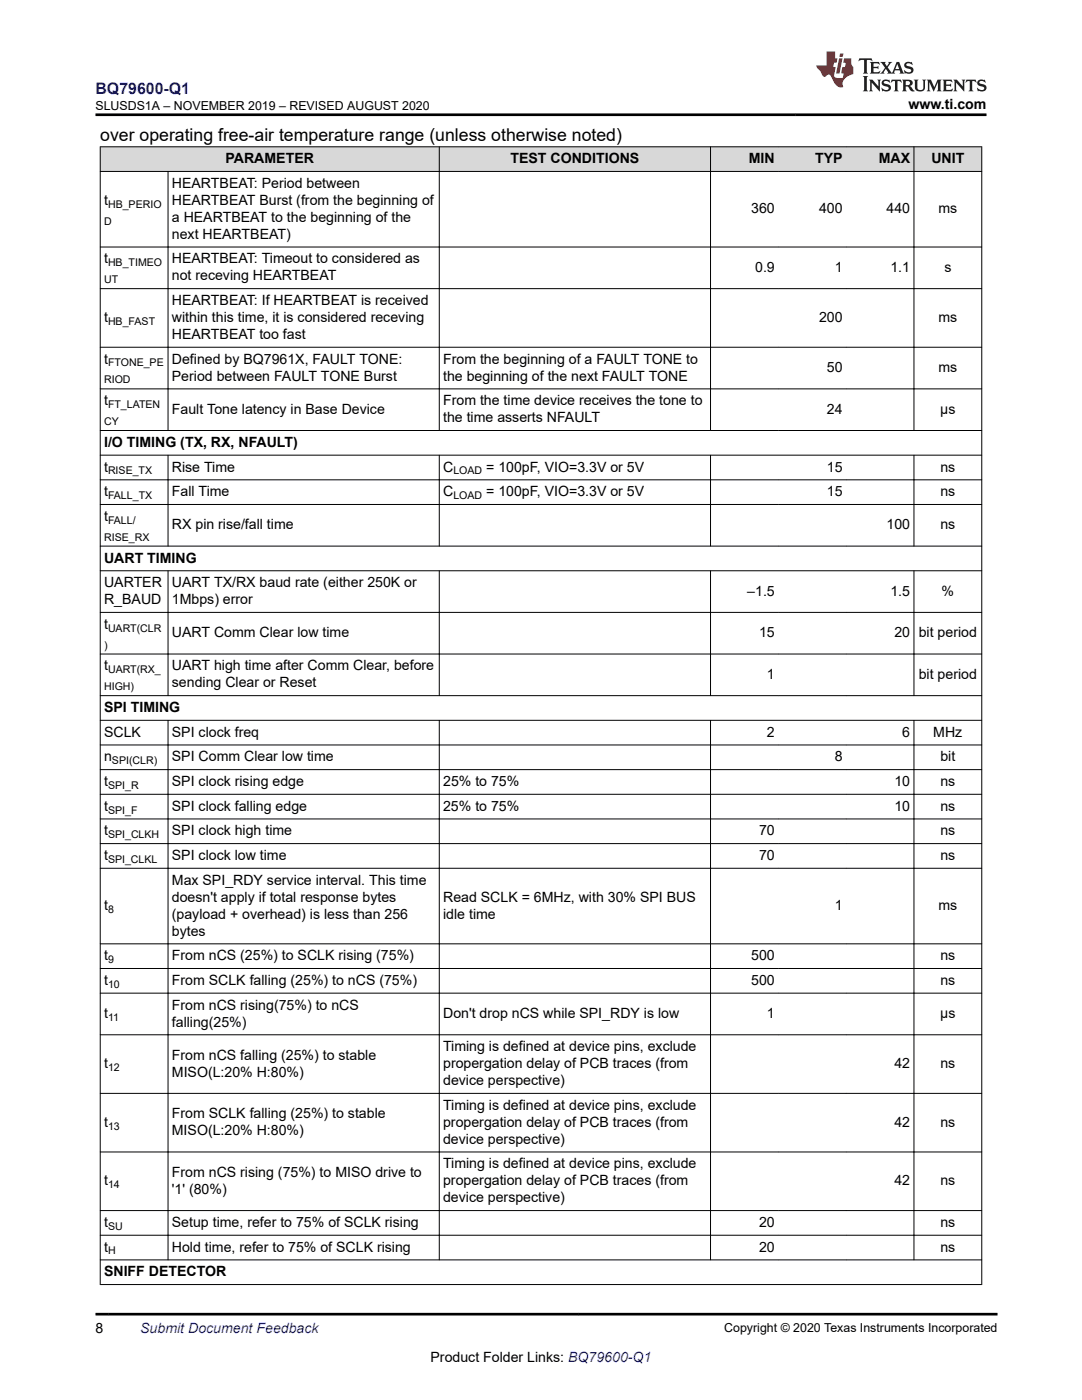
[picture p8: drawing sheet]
<svg xmlns="http://www.w3.org/2000/svg" width="216mm" height="279mm" viewBox="0 0 216 279" stroke-linecap="round" stroke-linejoin="round" font-family="sans-serif">
<defs><g id="words">
<text font-size="3.5" x="20" y="28.1">over operating free-air temperature range (unless otherwise noted)</text>
<text font-size="3.2" fill="#00f" x="19.1" y="18.7">BQ79600-Q1</text>
<g font-size="2.8">
<text x="181.3" y="21.8">www.ti.com</text>
<text x="45" y="32.6">PARAMETER</text>
<text x="101.9" y="32.6">TEST CONDITIONS</text>
<text x="149.4" y="32.6">MIN</text>
<text x="162.6" y="32.6">TYP</text>
<text x="175.3" y="32.6">MAX</text>
<text x="185.8" y="32.6">UNIT</text>
<text x="20.8" y="40.9">t</text>
<text x="34.3" y="37.5">HEARTBEAT: Period between</text>
<text x="34.3" y="40.9">HEARTBEAT Burst (from the beginning of</text>
<text x="34.3" y="47.6">next HEARTBEAT)</text>
<text x="34.3" y="44.3">a HEARTBEAT to the beginning of the</text>
<text x="149.9" y="42.6">360</text>
<text x="163.4" y="42.6">400</text>
<text x="176.9" y="42.6">440</text>
<text x="187.3" y="42.6">ms</text>
<text x="20.8" y="52.6">t</text>
<text x="34.3" y="52.6">HEARTBEAT: Timeout to considered as</text>
<text x="34.3" y="56">not receving HEARTBEAT</text>
<text x="150.7" y="54.3">0.9</text>
<text x="166.6" y="54.3">1</text>
<text x="177.7" y="54.3">1.1</text>
<text x="188.4" y="54.3">s</text>
<text x="20.8" y="64.3">t</text>
<text x="34.3" y="60.9">HEARTBEAT: If HEARTBEAT is received</text>
<text x="34.3" y="64.3">within this time, it is considered receving</text>
<text x="163.4" y="64.3">200</text>
<text x="187.3" y="64.3">ms</text>
<text x="34.3" y="67.7">HEARTBEAT too fast</text>
<text x="20.8" y="72.6">t</text>
<text x="34.3" y="72.6">Defined by BQ7961X, FAULT TONE:</text>
<text x="34.3" y="76">Period between FAULT TONE Burst</text>
<text x="88.4" y="76">the beginning of the next FAULT TONE</text>
<text x="88.4" y="72.6">From the beginning of a FAULT TONE to</text>
<text x="165" y="74.3">50</text>
<text x="187.3" y="74.3">ms</text>
<text x="20.8" y="80.9">t</text>
<text x="34.3" y="82.6">Fault Tone latency in Base Device</text>
<text x="88.4" y="80.9">From the time device receives the tone to</text>
<text x="165" y="82.6">24</text>
<text x="187.6" y="82.6">µs</text>
<text x="20.8" y="89.2">I/O TIMING (TX, RX, NFAULT)</text>
<text x="88.4" y="84.3">the time asserts NFAULT</text>
<text x="20.8" y="94.1">t</text>
<text x="34.3" y="94.1">Rise Time</text>
<text x="88.4" y="94.1">C</text>
<text x="97" y="94.1">= 100pF, VIO=3.3V or 5V</text>
<text x="165" y="94.1">15</text>
<text x="187.6" y="94.1">ns</text>
<text x="20.8" y="99">t</text>
<text x="34.3" y="99">Fall Time</text>
<text x="88.4" y="99">C</text>
<text x="97" y="99">= 100pF, VIO=3.3V or 5V</text>
<text x="165" y="99">15</text>
<text x="187.6" y="99">ns</text>
<text x="20.8" y="104">t</text>
<text x="34.3" y="105.6">RX pin rise/fall time</text>
<text x="176.9" y="105.6">100</text>
<text x="187.6" y="105.6">ns</text>
<text x="20.8" y="112.3">UART TIMING</text>
<text x="20.8" y="117.2">UARTER</text>
<text x="34.3" y="117.2">UART TX/RX baud rate (either 250K or</text>
<text x="149.1" y="118.9">–1.5</text>
<text x="177.7" y="118.9">1.5</text>
<text x="187.9" y="118.9">%</text>
<text x="20.8" y="120.6">R_BAUD</text>
<text x="20.8" y="125.5">t</text>
<text x="34.3" y="120.6">1Mbps) error</text>
<text x="34.3" y="127.2">UART Comm Clear low time</text>
<text x="151.5" y="127.2">15</text>
<text x="178.5" y="127.2">20</text>
<text x="183.3" y="127.2">bit period</text>
<text x="20.8" y="133.8">t</text>
<text x="34.3" y="133.8">UART high time after Comm Clear, before</text>
<text x="34.3" y="137.2">sending Clear or Reset</text>
<text x="153" y="135.5">1</text>
<text x="183.3" y="135.5">bit period</text>
<text x="20.8" y="142.1">SPI TIMING</text>
<text x="20.8" y="147">SCLK</text>
<text x="34.3" y="147">SPI clock freq</text>
<text x="153" y="147">2</text>
<text x="180" y="147">6</text>
<text x="186.2" y="147">MHz</text>
<text x="20.8" y="151.9">n</text>
<text x="34.3" y="151.9">SPI Comm Clear low time</text>
<text x="166.6" y="151.9">8</text>
<text x="187.6" y="151.9">bit</text>
<text x="20.8" y="156.9">t</text>
<text x="20.8" y="161.8">t</text>
<text x="34.3" y="161.8">SPI clock falling edge</text>
<text x="34.3" y="156.9">SPI clock rising edge</text>
<text x="88.4" y="161.8">25% to 75%</text>
<text x="88.4" y="156.9">25% to 75%</text>
<text x="178.5" y="161.8">10</text>
<text x="178.5" y="156.9">10</text>
<text x="187.6" y="161.8">ns</text>
<text x="187.6" y="156.9">ns</text>
<text x="20.8" y="166.7">t</text>
<text x="34.3" y="166.7">SPI clock high time</text>
<text x="151.5" y="166.7">70</text>
<text x="187.6" y="166.7">ns</text>
<text x="20.8" y="171.6">t</text>
<text x="34.3" y="171.6">SPI clock low time</text>
<text x="151.5" y="171.6">70</text>
<text x="187.6" y="171.6">ns</text>
<text x="34.3" y="176.6">Max SPI_RDY service interval. This time</text>
<text x="34.3" y="179.9">doesn't apply if total response bytes</text>
<text x="88.4" y="179.9">Read SCLK = 6MHz, with 30% SPI BUS</text>
<text x="20.8" y="181.6">t</text>
<text x="34.3" y="183.3">(payload + overhead) is less than 256</text>
<text x="88.4" y="183.3">idle time</text>
<text x="166.6" y="181.6">1</text>
<text x="187.3" y="181.6">ms</text>
<text x="20.8" y="191.6">t</text>
<text x="34.3" y="191.6">From nCS (25%) to SCLK rising (75%)</text>
<text x="34.3" y="186.7">bytes</text>
<text x="149.9" y="191.6">500</text>
<text x="187.6" y="191.6">ns</text>
<text x="20.8" y="196.6">t</text>
<text x="34.3" y="196.6">From SCLK falling (25%) to nCS (75%)</text>
<text x="149.9" y="196.6">500</text>
<text x="187.6" y="196.6">ns</text>
<text x="20.8" y="203.2">t</text>
<text x="34.3" y="201.5">From nCS rising(75%) to nCS</text>
<text x="88.4" y="203.2">Don't drop nCS while SPI_RDY is low</text>
<text x="153" y="203.2">1</text>
<text x="187.6" y="203.2">µs</text>
<text x="34.3" y="204.9">falling(25%)</text>
<text x="88.4" y="209.8">Timing is defined at device pins, exclude</text>
<text x="20.8" y="213.2">t</text>
<text x="34.3" y="211.5">From nCS falling (25%) to stable</text>
<text x="34.3" y="214.9">MISO(L:20% H:80%)</text>
<text x="88.4" y="213.2">propergation delay of PCB traces (from</text>
<text x="178.5" y="213.2">42</text>
<text x="187.6" y="213.2">ns</text>
<text x="88.4" y="221.5">Timing is defined at device pins, exclude</text>
<text x="88.4" y="216.6">device perspective)</text>
<text x="20.8" y="224.9">t</text>
<text x="34.3" y="223.2">From SCLK falling (25%) to stable</text>
<text x="34.3" y="226.6">MISO(L:20% H:80%)</text>
<text x="88.4" y="224.9">propergation delay of PCB traces (from</text>
<text x="178.5" y="224.9">42</text>
<text x="187.6" y="224.9">ns</text>
<text x="88.4" y="228.3">device perspective)</text>
<text x="88.4" y="233.2">Timing is defined at device pins, exclude</text>
<text x="20.8" y="236.6">t</text>
<text x="34.3" y="234.9">From nCS rising (75%) to MISO drive to</text>
<text x="34.3" y="238.3">'1' (80%)</text>
<text x="88.4" y="236.6">propergation delay of PCB traces (from</text>
<text x="88.4" y="239.9">device perspective)</text>
<text x="178.5" y="236.6">42</text>
<text x="187.6" y="236.6">ns</text>
<text x="20.8" y="244.9">t</text>
<text x="34.3" y="244.9">Setup time, refer to 75% of SCLK rising</text>
<text x="151.5" y="244.9">20</text>
<text x="187.6" y="244.9">ns</text>
<text x="20.8" y="249.8">t</text>
<text x="34.3" y="249.8">Hold time, refer to 75% of SCLK rising</text>
<text x="151.5" y="249.8">20</text>
<text x="187.6" y="249.8">ns</text>
<text x="20.8" y="254.7">SNIFF DETECTOR</text>
<text x="19" y="266.1">8</text>
<text x="85.9" y="271.7">Product Folder Links: BQ79600-Q1</text>
</g>
<text font-size="2.8" fill="#00f" x="28" y="266.1">Submit Document Feedback</text>
<g font-size="2.5">
<text x="19.1" y="21.9">SLUSDS1A – NOVEMBER 2019 – REVISED AUGUST 2020</text>
<text x="144.5" y="265.8">Copyright © 2020 Texas Instruments Incorporated</text>
</g>
<g font-size="2.1">
<text x="21.6" y="41.4">HB_PERIO</text>
<text x="20.8" y="44.8">D</text>
<text x="21.6" y="53.1">HB_TIMEO</text>
<text x="20.8" y="56.5">UT</text>
<text x="21.6" y="64.8">HB_FAST</text>
<text x="20.8" y="76.5">RIOD</text>
<text x="21.6" y="73.1">FTONE_PE</text>
<text x="21.6" y="81.4">FT_LATEN</text>
<text x="20.8" y="84.8">CY</text>
<text x="21.6" y="94.7">RISE_TX</text>
<text x="90.5" y="94.7">LOAD</text>
<text x="21.6" y="99.6">FALL_TX</text>
<text x="90.5" y="99.6">LOAD</text>
<text x="20.8" y="107.9">RISE_RX</text>
<text x="21.6" y="104.5">FALL/</text>
<text x="20.8" y="129.4">)</text>
<text x="21.6" y="126.1">UART(CLR</text>
<text x="20.8" y="137.7">HIGH)</text>
<text x="21.6" y="134.4">UART(RX_</text>
<text x="22.3" y="152.5">SPI(CLR)</text>
<text x="21.6" y="157.4">SPI_R</text>
<text x="21.6" y="162.4">SPI_F</text>
<text x="21.6" y="167.3">SPI_CLKH</text>
<text x="21.6" y="172.2">SPI_CLKL</text>
<text x="21.6" y="182.2">8</text>
<text x="21.6" y="192.2">9</text>
<text x="21.6" y="197.1">10</text>
<text x="21.6" y="203.7">11</text>
<text x="21.6" y="213.7">12</text>
<text x="21.6" y="225.4">13</text>
<text x="21.6" y="237.1">14</text>
<text x="21.6" y="245.4">SU</text>
<text x="21.6" y="250.4">H</text>
</g>
</g></defs>
<g fill="#d8d8d8">
<path d="M20 29.3h175.9v4.9h-175.9z" fill-rule="evenodd"/>
<path d="M20.1 29.4h67.5v4.8h-67.5z" fill-rule="evenodd"/>
<path d="M87.7 29.4h54v4.8h-54z" fill-rule="evenodd"/>
<path d="M141.8 29.4h13.5v4.8h-13.5z" fill-rule="evenodd"/>
<path d="M155.3 29.4h13.5v4.8h-13.5z" fill-rule="evenodd"/>
<path d="M168.8 29.4h13.5v4.8h-13.5z" fill-rule="evenodd"/>
<path d="M182.4 29.4h13.4v4.8h-13.4z" fill-rule="evenodd"/>
</g>
<g fill="none" stroke="#000" stroke-width=".2">
<path d="M19.9 29.3h176.1M19.9 34.2h176.1M20 29.2v227.2M33.5 34.2v51.8M87.7 29.2v56.8M141.8 29.2v56.8M182.4 29.2v56.8M195.9 29.2v227.2M19.9 49.3h176.1M19.9 57.6h176.1M19.9 69.3h176.1M19.9 77.6h176.1"/>
<path d="M19.9 85.9h176.1M19.9 90.8h176.1M19.9 95.8h176.1M33.5 90.8v18.2M87.7 90.8v18.2M141.8 90.8v18.2M182.4 90.8v18.2M19.9 100.7h176.1M19.9 109h176.1M19.9 113.9h176.1M33.5 113.8v25.1M87.7 113.8v25.1"/>
<path d="M141.8 113.8v25.1M182.4 113.8v25.1M19.9 122.2h176.1M19.9 130.5h176.1M19.9 138.8h176.1M19.9 143.8h176.1M19.9 148.7h176.1M19.9 153.6h176.1M19.9 158.5h176.1M33.5 143.7v107.8M87.7 143.7v107.8M141.8 143.7v107.8"/>
<path d="M182.4 143.7v107.8M19.9 163.4h176.1M19.9 168.4h176.1M19.9 173.3h176.1M19.9 188.4h176.1M19.9 193.3h176.1M19.9 198.2h176.1M19.9 206.5h176.1M19.9 218.2h176.1M19.9 229.9h176.1M19.9 241.6h176.1M19.9 246.5h176.1"/>
<path d="M19.9 251.4h176.1M19.9 256.4h176.1"/>
</g>
<path d="M171.5 11.6l-.2 .6 .5-.2h.6v.1v2.2l-.2 .4h1l-.2-.4v-2.2v-.1h.5l.6 .2-.2-.6zM173.6 12.4l.2 .3v1.6l-.2 .4h1.9l.1-.6a1.08 1.08 0 0 1-1.3 .2v-.7h.6l.4 .2v-.7l-.4 .2h-.6v-.5l.2-.2a1 1 0 0 1 1 .3l-.1-.5zM175.7 12.4l.9 1.1-1 1.2h.9l-.2-.2 .5-.8 .4 .8-.2 .2h1.6l-.2-.2 .2-.5h.9l.1 .5-.1 .2h.9l-.2-.4-.8-1.9h-.5l-.9 2.1-.9-1.1 .9-1h-.8l.2 .2-.4 .6-.4-.6 .2-.2zM179 12.8l.4 1h-.7zM180.7 12.5a.65 .65 0 0 0-.2 .7 .65 .65 0 0 0 .6 .5l.6 .1 .1 .3a.79 .79 0 0 1-.7 .4 .79 .79 0 0 1-.7-.5l.1 .7 .2-.1a.93 .93 0 0 0 1.1 0 .93 .93 0 0 0 .4-.9 1.46 1.46 0 0 0-1.2-.6l-.1-.3a1.09 1.09 0 0 1 1.2 .2l-.2-.6-.1 .1-.5-.2zM172.2 15.2l.2 .4v2.2l-.2 .4h1l-.2-.4v-2.2l.2-.4zM173.4 15.9l.2 .4v1.5l-.2 .4h.8l-.3-.4 .1-1.3 1.6 1.8v-2l.2-.4h-.7l.1 .2 .1 1.1-1.2-1.3zM176.2 16a.65 .65 0 0 0-.2 .8 .65 .65 0 0 0 .6 .4l.6 .2 .1 .2a.79 .79 0 0 1-.7 .4 .79 .79 0 0 1-.7-.5l.1 .7 .2-.1a.93 .93 0 0 0 1.1 .1 .93 .93 0 0 0 .4-1 1.46 1.46 0 0 0-1.2-.5l-.1-.4a1.09 1.09 0 0 1 1.2 .2l-.1-.6-.2 .1-.5-.1zM177.9 15.9l-.1 .6a.63 .63 0 0 1 .8-.3v1.6l-.3 .4h1l-.2-.4v-1.6a.66 .66 0 0 1 .8 .3l-.1-.6zM180 15.9l.2 .4v1.5l-.2 .4h1l-.2-.2-.1-.7h.5l.1 .2a.79 .79 0 0 0 1.2 .6l-1-.9a.61 .61 0 0 0 .6-.6 .61 .61 0 0 0-.5-.7zM180.8 16.2h.1a.47 .47 0 0 1 .5 .1 .47 .47 0 0 1 .1 .5l-.1 .1-.7 .1zM182.3 15.9l.2 .2a2.27 2.27 0 0 0 .4 2 1.04 1.04 0 0 0 1.7-.7v-1.3l.2-.2h-.8l.2 .4v1.1a.6 .6 0 0 1-.6 .6 .6 .6 0 0 1-.6-.6v-1.1l.3-.4zM184.9 15.9l.2 .4v1.5l-.2 .4h.8l-.3-.4v-1.4l.9 1.9 .9-1.9v1.4l-.3 .4h1l-.2-.4v-1.5l.2-.4h-.8l-.7 1.5-.6-1.5zM188.1 15.9l.2 .4v1.5l-.2 .4h1.9l.1-.6a1.09 1.09 0 0 1-1.3 .2v-.7h.6l.4 .2v-.6l-.4 .2h-.6v-.6l.2-.1a1.01 1.01 0 0 1 1 .3l-.1-.6zM190.2 15.9l.3 .4v1.5l-.3 .4h.8l-.2-.4v-1.3l1.6 1.8v-2l.2-.4h-.7l.2 .2v1.1l-1.2-1.3zM192.8 15.9l-.1 .6a.63 .63 0 0 1 .8-.3v1.6l-.3 .4h1l-.2-.4v-1.6a.66 .66 0 0 1 .8 .3l-.1-.6zM195.2 16a.65 .65 0 0 0-.2 .8 .65 .65 0 0 0 .6 .4l.6 .2 .2 .2a.79 .79 0 0 1-.7 .4 .79 .79 0 0 1-.7-.5l.1 .7 .2-.1a.93 .93 0 0 0 1 .1 .93 .93 0 0 0 .5-1 1.46 1.46 0 0 0-1.3-.5v-.4a1.09 1.09 0 0 1 1.2 .2l-.2-.6-.2 .1-.5-.1z" fill="#231f20"/>
<path d="M164.9 10.3v2.7h-2l.1 .4 .8 1a.95 .95 0 0 0 1 .9 .59 .59 0 0 1 .5-.4 .59 .59 0 0 1 .5 .3l.4 .8a1.59 1.59 0 0 0 2.1 1.4 1.61 1.61 0 0 1 1-2.3l1-.3-.1-1.5a1.59 1.59 0 0 1-.3-1.7h-1.5l-.2 .9h.6l-.2 .9h-.5l-.2 .9v.3l.4 .1-.1 .9h-.7a.73 .73 0 0 1-1-.7l.3-1.5h-.5l.1-.9h.5l.2-.9h-.5v-1.3zM167.4 11.6l-.6 3.1h.7l.6-3.1zM167.6 10.7l-.1 .6h.7l.1-.6z" fill="#ed1c24"/>
<path d="M19 22.9h177.8M19 262.3h180" fill="none" stroke="#000" stroke-width=".53"/>
<use href="#words"/>
</svg>
